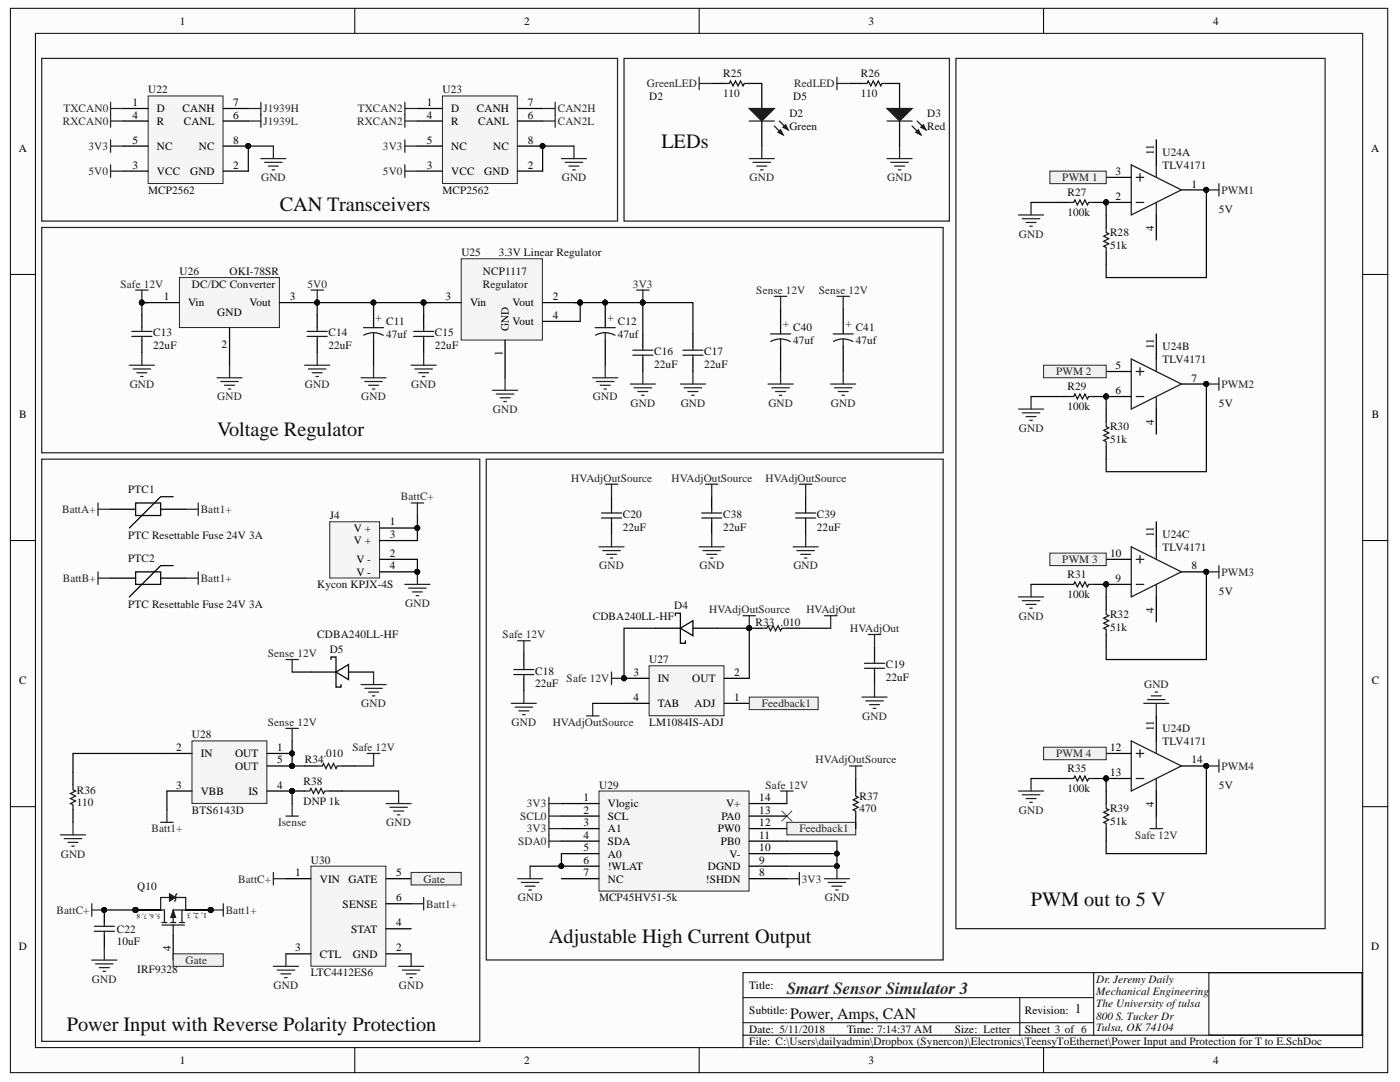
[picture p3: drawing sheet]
<svg xmlns="http://www.w3.org/2000/svg" width="279mm" height="216mm" viewBox="0 0 279 216" stroke-linecap="round" stroke-linejoin="round" font-family="sans-serif">
<defs><g id="words">
<g font-size="4.1" fill="#0e0e0e">
<text x="132" y="29.5">LEDs</text>
<text x="55.8" y="42">CAN Transceivers</text>
<text x="43.3" y="87">Voltage Regulator</text>
<text x="205.8" y="180.7">PWM out to 5 V</text>
<text x="109.5" y="188.2">Adjustable High Current Output</text>
<text x="13.3" y="205.7">Power Input with Reverse Polarity Protection</text>
</g>
<text font-size="3.4" fill="#262626" x="157" y="198.3">Smart Sensor Simulator 3</text>
<text font-size="3.2" fill="#0e0e0e" x="157.7" y="203.4">Power, Amps, CAN</text>
<text font-size="2.7" fill="#0e0e0e" x="214.5" y="202.2">1</text>
<g font-size="2.2">
<text x="35.9" y="4.9">1</text>
<text x="104.6" y="4.9">2</text>
<text x="173.4" y="4.9">3</text>
<text x="242.1" y="4.9">4</text>
<text x="26.4" y="21.2">1</text>
<text x="26.4" y="23.7">4</text>
<text x="31.3" y="22.4">D</text>
<text x="36.4" y="22.4">CANH</text>
<text x="46.6" y="23.7">6</text>
<text x="46.6" y="21.2">7</text>
<text x="85.2" y="21.2">1</text>
<text x="85.2" y="23.7">4</text>
<text x="90" y="22.4">D</text>
<text x="95.2" y="22.4">CANH</text>
<text x="105.3" y="23.7">6</text>
<text x="105.3" y="21.2">7</text>
<text x="26.4" y="28.7">5</text>
<text x="31.3" y="24.9">R</text>
<text x="31.3" y="29.9">NC</text>
<text x="36.7" y="24.9">CANL</text>
<text x="39.7" y="29.9">NC</text>
<text x="46.6" y="28.7">8</text>
<text x="85.2" y="28.7">5</text>
<text x="90" y="24.9">R</text>
<text x="90" y="29.9">NC</text>
<text x="95.4" y="24.9">CANL</text>
<text x="98.4" y="29.9">NC</text>
<text x="105.3" y="28.7">8</text>
<text x="3.8" y="30.2">A</text>
<text x="26.4" y="33.7">3</text>
<text x="31.3" y="34.9">VCC</text>
<text x="37.9" y="34.9">GND</text>
<text x="46.6" y="33.7">2</text>
<text x="85.2" y="33.7">3</text>
<text x="90" y="34.9">VCC</text>
<text x="96.6" y="34.9">GND</text>
<text x="105.3" y="33.7">2</text>
<text x="222.6" y="34.9">3</text>
<text x="230.3" y="30.9" transform="rotate(-90 230.3 30.9)">11</text>
<text x="273.7" y="30.2">A</text>
<text x="222.6" y="39.9">2</text>
<text x="237.8" y="37.4">1</text>
<text x="230.3" y="46" transform="rotate(-90 230.3 46)">4</text>
<text x="32.7" y="59.9">1</text>
<text x="57.8" y="59.9">3</text>
<text x="88.9" y="59.9">3</text>
<text x="110.3" y="59.9">2</text>
<text x="37.6" y="61.1">Vin</text>
<text x="43.3" y="63.1">GND</text>
<text x="49.8" y="61.1">Vout</text>
<text x="93.8" y="61.1">Vin</text>
<text x="102.3" y="61.1">Vout</text>
<text x="102.3" y="64.9">Vout</text>
<text x="110.3" y="63.6">4</text>
<text x="44.2" y="69.4">2</text>
<text x="100.3" y="71" transform="rotate(-90 100.3 71)">1</text>
<text x="101.5" y="66.1" transform="rotate(-90 101.5 66.1)">GND</text>
<text x="230.3" y="69.6" transform="rotate(-90 230.3 69.6)">11</text>
<text x="222.6" y="73.7">5</text>
<text x="237.8" y="76.1">7</text>
<text x="3.8" y="83.3">B</text>
<text x="222.6" y="78.6">6</text>
<text x="273.8" y="83.3">B</text>
<text x="230.3" y="84.8" transform="rotate(-90 230.3 84.8)">4</text>
<text x="70.6" y="106.1">V +</text>
<text x="77.8" y="104.9">1</text>
<text x="77.8" y="107.4">3</text>
<text x="230.3" y="107.1" transform="rotate(-90 230.3 107.1)">11</text>
<text x="70.6" y="108.6">V +</text>
<text x="71.1" y="112.4">V -</text>
<text x="77.8" y="111.1">2</text>
<text x="77.8" y="113.6">4</text>
<text x="221.5" y="111.1">10</text>
<text x="237.8" y="113.6">8</text>
<text x="71.1" y="114.9">V -</text>
<text x="222.6" y="116.1">9</text>
<text x="230.3" y="122.2" transform="rotate(-90 230.3 122.2)">4</text>
<text x="3.8" y="136.4">C</text>
<text x="126.4" y="134.9">3</text>
<text x="131.3" y="136.1">IN</text>
<text x="138.2" y="136.1">OUT</text>
<text x="146.5" y="134.9">2</text>
<text x="273.8" y="136.4">C</text>
<text x="126.4" y="139.9">4</text>
<text x="131.3" y="141.1">TAB</text>
<text x="138.6" y="141.1">ADJ</text>
<text x="146.5" y="139.9">1</text>
<text x="35.2" y="149.8">2</text>
<text x="55.3" y="149.8">1</text>
<text x="221.5" y="149.8">12</text>
<text x="230.3" y="145.8" transform="rotate(-90 230.3 145.8)">11</text>
<text x="40.1" y="151.1">IN</text>
<text x="46.9" y="151.1">OUT</text>
<text x="46.9" y="153.6">OUT</text>
<text x="55.3" y="152.3">5</text>
<text x="221.5" y="154.9">13</text>
<text x="237.8" y="152.3">14</text>
<text x="35.2" y="157.4">3</text>
<text x="40.1" y="158.6">VBB</text>
<text x="49.6" y="158.6">IS</text>
<text x="55.3" y="157.4">4</text>
<text x="116.4" y="159.9">1</text>
<text x="121.3" y="161.1">Vlogic</text>
<text x="144.9" y="161.1">V+</text>
<text x="151.5" y="159.9">14</text>
<text x="230.3" y="161" transform="rotate(-90 230.3 161)">4</text>
<text x="116.4" y="162.4">2</text>
<text x="116.4" y="164.9">3</text>
<text x="116.4" y="167.3">4</text>
<text x="121.3" y="163.6">SCL</text>
<text x="121.3" y="166.1">A1</text>
<text x="143.3" y="166.1">PW0</text>
<text x="144" y="163.6">PA0</text>
<text x="151.5" y="167.3">11</text>
<text x="151.5" y="164.9">12</text>
<text x="151.5" y="162.4">13</text>
<text x="116.4" y="169.8">5</text>
<text x="116.4" y="172.3">6</text>
<text x="121.3" y="168.6">SDA</text>
<text x="121.3" y="171.1">A0</text>
<text x="121.3" y="173.6">!WLAT</text>
<text x="141.3" y="173.6">DGND</text>
<text x="143.9" y="168.6">PB0</text>
<text x="145.6" y="171.1">V-</text>
<text x="151.5" y="172.3">9</text>
<text x="151.5" y="169.8">10</text>
<text x="58.9" y="174.8">1</text>
<text x="63.8" y="176.1">VIN</text>
<text x="69.5" y="176.1">GATE</text>
<text x="79" y="174.8">5</text>
<text x="79" y="179.9">6</text>
<text x="116.4" y="174.8">7</text>
<text x="121.3" y="176.1">NC</text>
<text x="140.9" y="176.1">!SHDN</text>
<text x="151.5" y="174.8">8</text>
<text x="68.4" y="181.1">SENSE</text>
<text x="79" y="184.8">4</text>
<text x="3.8" y="189.5">D</text>
<text x="34.1" y="189.7" transform="rotate(-90 34.1 189.7)">4</text>
<text x="58.9" y="189.8">3</text>
<text x="63.8" y="191.1">CTL</text>
<text x="70.1" y="186.1">STAT</text>
<text x="70.4" y="191.1">GND</text>
<text x="79" y="189.8">2</text>
<text x="273.7" y="189.5">D</text>
<text x="149.5" y="197.3">Title:</text>
<text x="149.5" y="202.3">Subtitle:</text>
<text x="204.5" y="202.3">Revision:</text>
<text x="149.5" y="206.1">Date: 5/11/2018</text>
<text x="149.5" y="208.6">File: C:\Users\dailyadmin\Dropbox (Synercon)\Electronics\TeensyToEthernet\Power Input and Protection for T to E.SchDoc</text>
<text x="169" y="206.1">Time: 7:14:37 AM</text>
<text x="190.5" y="206.1">Size: Letter</text>
<text x="204.5" y="206.1">Sheet 3 of 6</text>
<text x="35.9" y="212.3">1</text>
<text x="104.6" y="212.3">2</text>
<text x="173.4" y="212.3">3</text>
<text x="242.1" y="212.3">4</text>
</g>
<g font-size="2.2" fill="#262626">
<text x="129.1" y="17.4">GreenLED</text>
<text x="158.5" y="17.4">RedLED</text>
<text x="12.6" y="22.4">TXCAN0</text>
<text x="52.6" y="22.4">J1939H</text>
<text x="71.4" y="22.4">TXCAN2</text>
<text x="111.3" y="22.4">CAN2H</text>
<text x="12.5" y="24.9">RXCAN0</text>
<text x="17.7" y="29.9">3V3</text>
<text x="52.6" y="24.9">J1939L</text>
<text x="71.3" y="24.9">RXCAN2</text>
<text x="76.4" y="29.9">3V3</text>
<text x="111.3" y="24.9">CAN2L</text>
<text x="17.7" y="34.9">5V0</text>
<text x="76.4" y="34.9">5V0</text>
<text x="52.1" y="36.1">GND</text>
<text x="112.1" y="36.1">GND</text>
<text x="149.6" y="36.1">GND</text>
<text x="177.1" y="36.1">GND</text>
<text x="212" y="36.1">PWM 1</text>
<text x="243.8" y="38.6">PWM1</text>
<text x="203.3" y="47.4">GND</text>
<text x="24.1" y="57.4">Safe 12V</text>
<text x="61.4" y="57.4">5V0</text>
<text x="126.3" y="57.4">3V3</text>
<text x="150.9" y="58.6">Sense 12V</text>
<text x="163.4" y="58.6">Sense 12V</text>
<text x="25.9" y="77.4">GND</text>
<text x="60.9" y="77.4">GND</text>
<text x="82.1" y="77.4">GND</text>
<text x="210.8" y="74.9">PWM 2</text>
<text x="243.8" y="77.4">PWM2</text>
<text x="43.3" y="79.9">GND</text>
<text x="72.1" y="79.9">GND</text>
<text x="98.4" y="82.4">GND</text>
<text x="118.3" y="79.9">GND</text>
<text x="125.9" y="81.1">GND</text>
<text x="135.8" y="81.1">GND</text>
<text x="153.4" y="81.1">GND</text>
<text x="165.8" y="81.1">GND</text>
<text x="203.3" y="86.1">GND</text>
<text x="80" y="99.9">BattC+</text>
<text x="114" y="96.1">HVAdjOutSource</text>
<text x="134" y="96.1">HVAdjOutSource</text>
<text x="152.8" y="96.1">HVAdjOutSource</text>
<text x="12.4" y="102.4">BattA+</text>
<text x="40.1" y="102.4">Batt1+</text>
<text x="119.6" y="113.6">GND</text>
<text x="139.6" y="113.6">GND</text>
<text x="158.3" y="113.6">GND</text>
<text x="212" y="112.4">PWM 3</text>
<text x="12.5" y="116.1">BattB+</text>
<text x="40.1" y="116.1">Batt1+</text>
<text x="243.8" y="114.9">PWM3</text>
<text x="80.9" y="121.1">GND</text>
<text x="141.6" y="122.4">HVAdjOutSource</text>
<text x="160.9" y="122.4">HVAdjOut</text>
<text x="203.3" y="123.6">GND</text>
<text x="53.5" y="131.1">Sense 12V</text>
<text x="100.3" y="127.3">Safe 12V</text>
<text x="169.7" y="126.1">HVAdjOut</text>
<text x="113.1" y="136.1">Safe 12V</text>
<text x="228.3" y="137.4">GND</text>
<text x="72.1" y="141.1">GND</text>
<text x="152" y="141.1">Feedback1</text>
<text x="172.1" y="143.6">GND</text>
<text x="53.5" y="144.9">Sense 12V</text>
<text x="70.3" y="149.8">Safe 12V</text>
<text x="102.1" y="144.9">GND</text>
<text x="110.3" y="144.9">HVAdjOutSource</text>
<text x="162.8" y="152.3">HVAdjOutSource</text>
<text x="210.8" y="151.1">PWM 4</text>
<text x="243.8" y="153.6">PWM4</text>
<text x="105.1" y="161.1">3V3</text>
<text x="152.8" y="157.4">Safe 12V</text>
<text x="30.2" y="166.1">Batt1+</text>
<text x="55.5" y="164.9">Isense</text>
<text x="77.1" y="164.9">GND</text>
<text x="103.8" y="163.6">SCL0</text>
<text x="105.1" y="166.1">3V3</text>
<text x="159.5" y="166.1">Feedback1</text>
<text x="203.3" y="162.4">GND</text>
<text x="226.5" y="167.3">Safe 12V</text>
<text x="12.1" y="171.1">GND</text>
<text x="103.4" y="168.6">SDA0</text>
<text x="47.5" y="176.1">BattC+</text>
<text x="84.5" y="176.1">Gate</text>
<text x="103.4" y="179.9">GND</text>
<text x="160" y="176.1">3V3</text>
<text x="164.6" y="179.9">GND</text>
<text x="11.3" y="182.4">BattC+</text>
<text x="45" y="182.4">Batt1+</text>
<text x="85" y="181.1">Batt1+</text>
<text x="18.4" y="196.1">GND</text>
<text x="37" y="192.3">Gate</text>
<text x="54.6" y="197.3">GND</text>
<text x="79.6" y="197.3">GND</text>
</g>
<g font-size="2.2" fill="#0e0e0e">
<text x="144.3" y="15.4">R25</text>
<text x="171.8" y="15.4">R26</text>
<text x="29.6" y="18.6">U22</text>
<text x="88.3" y="18.6">U23</text>
<text x="129.5" y="19.9">D2</text>
<text x="144.3" y="19.4">110</text>
<text x="157.5" y="23.4">D2</text>
<text x="158.3" y="19.9">D5</text>
<text x="171.8" y="19.4">110</text>
<text x="185" y="23.4">D3</text>
<text x="157.5" y="25.9">Green</text>
<text x="185" y="25.9">Red</text>
<text x="232" y="31.2">U24A</text>
<text x="232" y="33.7">TLV4171</text>
<text x="29.6" y="38.6">MCP2562</text>
<text x="88.3" y="38.6">MCP2562</text>
<text x="213" y="39.2">R27</text>
<text x="213" y="43.2">100k</text>
<text x="221.5" y="47.1">R28</text>
<text x="243.3" y="42.4">5V</text>
<text x="92.1" y="51.2">U25</text>
<text x="99.6" y="51.2">3.3V Linear Regulator</text>
<text x="221.5" y="49.6">51k</text>
<text x="35.8" y="54.9">U26</text>
<text x="38.3" y="57.4">DC/DC Converter</text>
<text x="45.8" y="54.9">OKI-78SR</text>
<text x="96.3" y="57.4">Regulator</text>
<text x="96.4" y="54.9">NCP1117</text>
<text x="75" y="62.9" transform="rotate(90 75 62.9)">+</text>
<text x="77.1" y="64.9">C11</text>
<text x="121.3" y="62.9" transform="rotate(90 121.3 62.9)">+</text>
<text x="123.3" y="64.9">C12</text>
<text x="156.3" y="64.1" transform="rotate(90 156.3 64.1)">+</text>
<text x="168.8" y="64.1" transform="rotate(90 168.8 64.1)">+</text>
<text x="30.6" y="67.1">C13</text>
<text x="30.6" y="69.6">22uF</text>
<text x="65.6" y="67.1">C14</text>
<text x="65.6" y="69.6">22uF</text>
<text x="77.1" y="67.4">47uf</text>
<text x="86.8" y="67.1">C15</text>
<text x="86.8" y="69.6">22uF</text>
<text x="123.3" y="67.4">47uf</text>
<text x="130.6" y="70.9">C16</text>
<text x="140.5" y="70.9">C17</text>
<text x="158.3" y="66.1">C40</text>
<text x="158.3" y="68.6">47uf</text>
<text x="170.8" y="66.1">C41</text>
<text x="170.8" y="68.6">47uf</text>
<text x="232" y="69.9">U24B</text>
<text x="130.6" y="73.4">22uF</text>
<text x="140.5" y="73.4">22uF</text>
<text x="213" y="77.9">R29</text>
<text x="232" y="72.4">TLV4171</text>
<text x="213" y="81.9">100k</text>
<text x="243.3" y="81.1">5V</text>
<text x="221.5" y="85.9">R30</text>
<text x="221.5" y="88.4">51k</text>
<text x="25.6" y="98.4">PTC1</text>
<text x="25.6" y="107.6">PTC Resettable Fuse 24V 3A</text>
<text x="65.8" y="103.6">J4</text>
<text x="124.3" y="103.4">C20</text>
<text x="124.3" y="105.9">22uF</text>
<text x="144.3" y="103.4">C38</text>
<text x="144.3" y="105.9">22uF</text>
<text x="163" y="103.4">C39</text>
<text x="163" y="105.9">22uF</text>
<text x="232" y="107.4">U24C</text>
<text x="25.6" y="112.1">PTC2</text>
<text x="232" y="109.9">TLV4171</text>
<text x="63.3" y="117.4">Kycon KPJX-4S</text>
<text x="213" y="115.4">R31</text>
<text x="213" y="119.4">100k</text>
<text x="243.3" y="118.6">5V</text>
<text x="25.6" y="121.4">PTC Resettable Fuse 24V 3A</text>
<text x="118.3" y="123.6">CDBA240LL-HF</text>
<text x="134.5" y="121.6">D4</text>
<text x="150.8" y="124.9">R33 .010</text>
<text x="221.5" y="123.4">R32</text>
<text x="221.5" y="125.9">51k</text>
<text x="63.3" y="127.3">CDBA240LL-HF</text>
<text x="65.8" y="130.4">D5</text>
<text x="106.8" y="134.6">C18</text>
<text x="106.8" y="137.1">22uF</text>
<text x="129.5" y="132.4">U27</text>
<text x="176.8" y="133.4">C19</text>
<text x="176.8" y="135.8">22uF</text>
<text x="38.3" y="147.3">U28</text>
<text x="129.5" y="144.9">LM1084IS-ADJ</text>
<text x="232" y="146.1">U24D</text>
<text x="232" y="148.6">TLV4171</text>
<text x="60.8" y="152.3">R34</text>
<text x="64.5" y="151.1">.010</text>
<text x="213" y="154.1">R35</text>
<text x="15.3" y="158.3">R36</text>
<text x="15.3" y="160.8">110</text>
<text x="60.6" y="156.6">R38</text>
<text x="60.6" y="160.6">DNP 1k</text>
<text x="119.6" y="157.4">U29</text>
<text x="171.5" y="159.6">R37</text>
<text x="213" y="158.1">100k</text>
<text x="243.3" y="157.4">5V</text>
<text x="38.3" y="162.4">BTS6143D</text>
<text x="171.5" y="162.1">470</text>
<text x="221.5" y="162.1">R39</text>
<text x="221.5" y="164.6">51k</text>
<text x="62" y="172.3">U30</text>
<text x="27.4" y="177.6">Q10</text>
<text x="119.6" y="179.9">MCP45HV51-5k</text>
<text x="23.3" y="186.1">C22</text>
<text x="23.3" y="188.6">10uF</text>
<text x="27.4" y="194.1">IRF9328</text>
<text x="62" y="194.8">LTC4412ES6</text>
<text x="218.8" y="196.1">Dr. Jeremy Daily</text>
<text x="218.8" y="200.9">The University of tulsa</text>
<text x="218.8" y="198.5">Mechanical Engineering</text>
<text x="218.8" y="203.6">800 S. Tucker Dr</text>
<text x="218.8" y="205.8">Tulsa, OK 74104</text>
</g>
<text font-size="1.6" fill="#0a0a0a" x="41.3" y="182.2" transform="rotate(-180 41.3 182.2)">1, 2, 3</text>
<text font-size="1.4" fill="#0a0a0a" x="32.1" y="182.4" transform="rotate(-180 32.1 182.4)">5, 6, 7, 8</text>
</g></defs>
<g fill="#fcfcfc" stroke="#000" stroke-width=".2">
<path d="M2.1 1.7h274.9v212.3h-274.9z"/>
<path d="M7.1 6.7h264.9v202.3h-264.9z"/>
</g>
<g fill="none" stroke="#000" stroke-width=".2">
<path d="M70.8 1.7v5M139.5 1.7v5M208.3 1.7v5M2.1 54.8h5M272 54.8h5M2.1 107.9h5M272 107.9h5M2.1 161h5M272 161h5M148.3 199.1h70M203.5 199.1v7.5M218.3 194.1v12.5"/>
<path d="M241.3 194.1h30.5v12.4h-30.5zM272 194.1h-123.7v15M70.8 209.1v5M139.5 209.1v5M148.3 204.1h70M148.3 206.6h123.7M208.3 209.1v5"/>
</g>
<path d="M8.3 45.4h179.9v44.9h-179.9zM8.3 91.6h87.4v116.2h-87.4z" fill="none" stroke="#262626" stroke-width=".25"/>
<path d="M152 16.7v5M152 24.1v5" fill="none" stroke="#000" stroke-width=".25"/>
<path d="M149.5 21.7h5l-2.5 2.4z" fill="#1c1c1c"/>
<path d="M149.5 21.7h5l-2.5 2.4zM154.5 25.1l1.8 1.8M155.5 24.1l1.8 1.8" fill="none" stroke="#1c1c1c" stroke-width=".25"/>
<path d="M155.3 26.4l.5-.5 .5 1z" fill="#1c1c1c"/>
<path d="M155.3 26.4l.5-.5 .5 1z" fill="none" stroke="#1c1c1c" stroke-width=".25"/>
<path d="M156.3 25.4l.5-.5 .5 1z" fill="#1c1c1c"/>
<path d="M144.5 16.7h1l.3-.5 .5 1 .5-1 .5 1 .5-1 .5 1 .2-.5h1M172 16.7h1l.3-.5 .5 1 .5-1 .5 1 .5-1 .5 1 .2-.5h1M149.5 24.1h5M156.3 25.4l.5-.5 .5 1z" fill="none" stroke="#1c1c1c" stroke-width=".25"/>
<path d="M142 16.7h2.5M149.5 16.7h2.5M169.5 16.7h2.5M177 16.7h2.5v5M179.5 24.1v5" fill="none" stroke="#000" stroke-width=".25"/>
<path d="M149.5 31.6h5M150.3 32.4h3.5M151 33.1h2M151.8 33.9h.5M152 29.1v2.5M177 31.6h5M177.8 32.4h3.5M178.5 33.1h2M179.3 33.9h.5M179.5 29.1v2.5" fill="none" stroke="#262626" stroke-width=".25"/>
<path d="M177 21.7h5l-2.5 2.4z" fill="#1c1c1c"/>
<path d="M177 21.7h5l-2.5 2.4zM182 25.1l1.8 1.8M183 24.1l1.8 1.8" fill="none" stroke="#1c1c1c" stroke-width=".25"/>
<path d="M182.8 26.4l.5-.5 .5 1z" fill="#1c1c1c"/>
<path d="M182.8 26.4l.5-.5 .5 1z" fill="none" stroke="#1c1c1c" stroke-width=".25"/>
<path d="M183.8 25.4l.5-.5 .5 1z" fill="#1c1c1c"/>
<path d="M177 24.1h5M183.8 25.4l.5-.5 .5 1z" fill="none" stroke="#1c1c1c" stroke-width=".25"/>
<path d="M35.8 55.4h20v10h-20z" fill="#f5f5f5" stroke="#262626" stroke-width=".2"/>
<path d="M28.3 60.4h7.5M45.8 65.4v7.5M55.8 60.4h7.5" fill="none" stroke="#000" stroke-width=".25"/>
<g fill="#0e0e0e" stroke="#0e0e0e" stroke-width=".2">
<circle cx="28.3" cy="60.4" r=".48"/>
<circle cx="63.3" cy="60.4" r=".48"/>
<circle cx="128.3" cy="60.4" r=".48"/>
</g>
<path d="M124.5 11.7h65v32.4h-65zM27.1 57.9h2.5M28.3 57.9v2.5M127 57.9h2.5M128.3 57.9v2.5M43.3 75.4h5M44.1 76.1h3.5M44.8 76.9h2M45.6 77.6h.5M45.8 72.9v2.5" fill="none" stroke="#262626" stroke-width=".25"/>
<path d="M29.6 19.2h14.9v17.4h-14.9z" fill="#f5f5f5" stroke="#262626" stroke-width=".2"/>
<path d="M24.6 21.7h5M24.6 34.1h5M24.6 24.1h5M24.6 29.1h5M44.6 21.7h5M44.6 34.1h5M44.6 24.1h5M44.6 29.1h5" fill="none" stroke="#000" stroke-width=".25"/>
<circle cx="49.5" cy="29.1" r=".48" fill="#0e0e0e" stroke="#0e0e0e" stroke-width=".2"/>
<path d="M22.1 20.4v5M22.1 21.7h2.5M22.1 24.1h2.5M49.6 21.7h2.5M49.6 24.1h2.5M52.1 31.6h5M52.1 20.4v5M52.8 32.4h3.5M53.6 33.1h2M54.3 33.9h.5M54.6 29.1v2.5" fill="none" stroke="#262626" stroke-width=".25"/>
<path d="M88.3 19.2h14.9v17.4h-14.9z" fill="#f5f5f5" stroke="#262626" stroke-width=".2"/>
<path d="M83.3 21.7h5M83.3 34.1h5M83.3 24.1h5M83.3 29.1h5M103.3 21.7h5M103.3 34.1h5M103.3 24.1h5M103.3 29.1h5M28.3 62.9v2.5M28.3 67.9v2.5M128.3 66.6v2.5M128.3 71.6v2.5" fill="none" stroke="#000" stroke-width=".25"/>
<circle cx="108.3" cy="29.1" r=".48" fill="#0e0e0e" stroke="#0e0e0e" stroke-width=".2"/>
<g fill="none" stroke="#262626" stroke-width=".25">
<path d="M8.3 11.7h114.9v32.4h-114.9zM80.8 20.4v5M80.8 21.7h2.5M80.8 24.1h2.5M108.3 21.7h2.5M108.3 24.1h2.5M110.8 20.4v5M112 31.6h5M112.8 32.4h3.5M113.5 33.1h2M114.3 33.9h.5M114.5 29.1v2.5"/>
<path d="M25.8 72.9h5M26.6 73.6h3.5M27.3 74.4h2M28.1 75.1h.5M28.3 70.4v2.5M125.8 76.6h5M126.5 77.4h3.5M127.3 78.1h2M128 78.9h.5M128.3 74.1v2.5"/>
</g>
<path d="M26.3 66.1h4M26.3 67.1h4M28.3 65.4v.7M28.3 67.1v.8M126.3 69.9h4M126.3 70.9h4M128.3 69.1v.8M128.3 70.9v.7" fill="none" stroke="#1c1c1c" stroke-width=".25"/>
<path d="M92 51.6h16.2v16.3h-16.2z" fill="#f5f5f5" stroke="#262626" stroke-width=".2"/>
<path d="M84.6 60.4h7.4M100.8 67.9v7.5M108.3 60.4h7.5M108.3 64.1h7.5M58.3 157.8h2.5M65.8 157.8h2.5" fill="none" stroke="#000" stroke-width=".25"/>
<g fill="#0e0e0e" stroke="#0e0e0e" stroke-width=".2">
<circle cx="115.8" cy="60.4" r=".48"/>
<circle cx="84.5" cy="60.4" r=".48"/>
<circle cx="58.3" cy="157.8" r=".48"/>
</g>
<g fill="none" stroke="#262626" stroke-width=".25">
<path d="M98.3 77.9h5M99 78.6h3.5M99.8 79.4h2M100.8 75.4v2.5M100.5 80.1h.5M19.6 115.4h2.5M19.6 101.6h2.5M19.6 100.4v2.5M19.6 114.1v2.5M37.1 115.4h2.5M37.1 101.6h2.5M39.6 100.4v2.5"/>
<path d="M39.6 114.1v2.5M73.3 150.3h2.5M74.6 150.3v2.5M79.6 157.8v2.5M12.1 166.6h5M12.8 167.3h3.5M13.6 168.1h2M14.3 168.8h.5M14.6 164.1v2.5M77.1 160.3h5M77.8 161.1h3.5M78.6 161.8h2"/>
<path d="M79.3 162.6h.5"/>
</g>
<path d="M60.8 157.8h1l.3-.5 .5 1 .5-1 .5 1 .5-1 .5 1 .2-.5h1" fill="none" stroke="#1c1c1c" stroke-width=".25"/>
<path d="M38.3 147.8h15v12.5h-15z" fill="#f5f5f5" stroke="#262626" stroke-width=".2"/>
<g fill="none" stroke="#000" stroke-width=".25">
<path d="M63.3 62.9v2.5M63.3 67.9v2.5M74.6 60.4v5M74.6 67.9v5M84.6 62.9v2.5M84.6 67.9v2.5M120.8 60.4v5M120.8 67.9v5M34.6 99.1h-2.5l-6.3 6.3M22.1 115.4h5M22.1 101.6h5M27.1 114.1h5v2.5h-5z"/>
<path d="M27.1 100.4h5v2.5h-5zM32.1 115.4h5M32.1 101.6h5M34.6 112.9h-2.5l-6.3 6.2M62.1 134.1h5M66.1 131.6v-.5h1v3l2.5-1.5v3l-2.5-1.5M67.1 134.1v3h1v-.5M69.6 134.1h5M14.6 154.1v2.5M33.3 150.3h5M33.3 157.8h5M53.3 150.3h5"/>
<path d="M53.3 157.8h5M53.3 152.8h5M220.8 150.3h5M220.8 155.3h5M230.8 142.8v5M230.8 157.8v5M235.8 152.8h5M14.6 161.6v2.5"/>
</g>
<g fill="#0e0e0e" stroke="#0e0e0e" stroke-width=".2">
<circle cx="58.3" cy="150.3" r=".48"/>
<circle cx="58.3" cy="157.8" r=".48"/>
<circle cx="58.3" cy="152.8" r=".48"/>
<circle cx="63.3" cy="60.4" r=".48"/>
<circle cx="42" cy="181.6" r=".48"/>
<circle cx="74.5" cy="60.4" r=".48"/>
<circle cx="120.8" cy="60.4" r=".48"/>
<circle cx="240.7" cy="152.8" r=".48"/>
<circle cx="220.7" cy="155.3" r=".48"/>
</g>
<g fill="none" stroke="#262626" stroke-width=".25">
<path d="M139.5 15.4v2.5M139.5 16.7h2.5M167 16.7h2.5M167 15.4v2.5M190.8 11.7h73.7v173.6h-73.7zM62.1 57.9h2.5M63.3 57.9v2.5M60.8 72.9h5M61.6 73.6h3.5M62.3 74.4h2M63.1 75.1h.5M63.3 70.4v2.5"/>
<path d="M72.1 75.4h5M72.8 76.1h3.5M73.6 76.9h2M74.3 77.6h.5M74.6 72.9v2.5M82.1 72.9h5M82.8 73.6h3.5M83.6 74.4h2M84.3 75.1h.5M84.6 70.4v2.5M118.3 75.4h5M119 76.1h3.5"/>
<path d="M119.8 76.9h2M120.5 77.6h.5M120.8 72.9v2.5M72.1 136.6h5M72.8 137.3h3.5M73.6 138.1h2M74.3 138.8h.5M74.6 134.1v2.5M42.1 181.6h2.5M44.6 180.3v2.5"/>
</g>
<g fill="none" stroke="#1c1c1c" stroke-width=".25">
<path d="M61.3 66.1h4M61.3 67.1h4M63.3 65.4v.7M63.3 67.1v.8M72.6 65.4h4M74.6 66.4l1.1 .2 .8 .3M74.6 66.4l-1.2 .2-.8 .3M74.6 66.4v1.5M82.6 66.1h4M82.6 67.1h4M84.6 65.4v.7M84.6 67.1v.8"/>
<path d="M118.8 65.4h4M120.8 66.4l1.2 .2 .7 .3M120.8 66.4l-1.2 .2-.8 .3M120.8 66.4v1.5M14.6 156.6v1l.5 .2-1 .5 1 .5-1 .5 1 .5-1 .5 .5 .3v1M225.8 147.8l10 5-10 5zM226.8 155.3h1.5M226.8 150.3h1.5M227.5 149.6v1.5M230.8 147.8v2.5M230.8 155.3v2.5"/>
</g>
<path d="M208.3 149.1h12.5v2.5h-12.5z" fill-rule="evenodd" fill="#f0f0f0" stroke="#262626" stroke-width=".2"/>
<path d="M220.8 111.6h5M220.8 116.6h5M230.8 104.1v5M230.8 119.1v5M235.8 114.1h5" fill="none" stroke="#000" stroke-width=".25"/>
<g fill="#0e0e0e" stroke="#0e0e0e" stroke-width=".2">
<circle cx="240.7" cy="114.1" r=".48"/>
<circle cx="220.7" cy="116.6" r=".48"/>
</g>
<path d="M225.8 109.1l10 5-10 5zM226.8 116.6h1.5M226.8 111.6h1.5M227.5 110.9v1.5M230.8 109.1v2.5M230.8 116.6v2.5" fill="none" stroke="#1c1c1c" stroke-width=".25"/>
<path d="M209.5 110.4h11.3v2.5h-11.3z" fill-rule="evenodd" fill="#f0f0f0" stroke="#262626" stroke-width=".2"/>
<path d="M210.8 116.6h2.5M218.3 116.6h2.5M220.8 119.1v2.5M220.8 126.6v2.5M210.8 155.3h2.5M218.3 155.3h2.5M220.8 157.8v2.5M220.8 165.3v2.5" fill="none" stroke="#000" stroke-width=".25"/>
<g fill="#0e0e0e" stroke="#0e0e0e" stroke-width=".2">
<circle cx="220.7" cy="116.6" r=".48"/>
<circle cx="240.7" cy="114.1" r=".48"/>
<circle cx="220.7" cy="155.3" r=".48"/>
<circle cx="240.7" cy="152.8" r=".48"/>
</g>
<path d="M213.3 116.6h1l.2-.5 .5 1 .5-1 .5 1 .5-1 .5 1 .3-.5h1M220.8 121.6v1l.5 .3-1 .5 1 .5-1 .5 1 .5-1 .5 .5 .2v1M213.3 155.3h1l.2-.5 .5 1 .5-1 .5 1 .5-1 .5 1 .3-.5h1M220.8 160.3v1l.5 .3-1 .5 1 .5-1 .5 1 .5-1 .5 .5 .2v1" fill="none" stroke="#1c1c1c" stroke-width=".25"/>
<g fill="none" stroke="#262626" stroke-width=".25">
<path d="M97 91.6h91.2v100h-91.2zM203.3 119.1h5M204 119.9h3.5M205.8 116.6v2.5M240.8 114.1h2.5M243.3 112.9v2.5M204.8 120.6h2M205.5 121.4h.5M203.3 157.8h5M204 158.6h3.5M204.8 159.3h2M205.8 155.3v2.5"/>
<path d="M240.8 152.8h2.5M243.3 151.6v2.5M205.5 160.1h.5"/>
</g>
<path d="M157 164.1h13.8v2.5h-13.8z" fill-rule="evenodd" fill="#f0f0f0" stroke="#262626" stroke-width=".2"/>
<g fill="none" stroke="#262626" stroke-width=".25">
<path d="M109.5 159.1v2.5M155.8 157.8h2.5M157 157.8v2.5M103.3 175.3h5M104 176.1h3.5M104.8 176.8h2M105.5 177.6h.5M105.8 172.8v2.5M109.5 160.3h2.5M157 175.3h2.5M159.5 174.1v2.5M164.5 175.3h5"/>
<path d="M165.3 176.1h3.5M166 176.8h2M166.8 177.6h.5M167 172.8v2.5"/>
</g>
<circle cx="167" cy="172.8" r=".48" fill="#0e0e0e" stroke="#0e0e0e" stroke-width=".2"/>
<path d="M170.8 155.3v2.5M170.8 162.8v2.5" fill="none" stroke="#000" stroke-width=".25"/>
<path d="M170.8 157.8v1l.5 .3-1 .5 1 .5-1 .5 1 .5-1 .5 .5 .2v1" fill="none" stroke="#1c1c1c" stroke-width=".25"/>
<path d="M129.5 132.9h15v9.9h-15z" fill="#f5f5f5" stroke="#262626" stroke-width=".2"/>
<path d="M124.5 135.4h5M144.5 135.4h5M124.5 140.3h5M144.5 140.3h5" fill="none" stroke="#000" stroke-width=".25"/>
<circle cx="124.5" cy="135.3" r=".48" fill="#0e0e0e" stroke="#0e0e0e" stroke-width=".2"/>
<path d="M149.5 139.1h13.8v2.5h-13.8z" fill-rule="evenodd" fill="#f0f0f0" stroke="#262626" stroke-width=".2"/>
<path d="M104.5 130.4v2.5M104.5 135.4v2.4M130.8 125.4h5M134.8 122.9v-.5h1v3l2.5-1.5v3l-2.5-1.5M135.8 125.4v3h1v-.5M138.3 125.4h5M174.5 129.1v2.5M174.5 134.1v2.5" fill="none" stroke="#000" stroke-width=".25"/>
<g fill="none" stroke="#262626" stroke-width=".25">
<path d="M103.3 127.9h2.5M104.5 127.9v2.5M104.5 137.8v2.5M122 134.1v2.5M122 135.4h2.5M172 139.1h5M172.8 139.8h3.5M173.3 126.6h2.5M174.5 126.6v2.5M174.5 136.6v2.5M102 140.3h5M102.8 141.1h3.5"/>
<path d="M103.5 141.8h2M104.3 142.6h.5M173.5 140.6h2M174.3 141.3h.5"/>
</g>
<circle cx="124.5" cy="135.3" r=".48" fill="#0e0e0e" stroke="#0e0e0e" stroke-width=".2"/>
<path d="M102.5 133.6h4M102.5 134.6h4M104.5 132.9v.7M104.5 134.6v.8M172.5 132.4h4M172.5 133.4h4M174.5 131.6v.8M174.5 133.4v.7" fill="none" stroke="#1c1c1c" stroke-width=".25"/>
<path d="M156 161.8l2 2M158 161.8l-2 2" fill="none" stroke="#4c4c4c" stroke-width=".2"/>
<path d="M119.5 157.8h30v20h-30z" fill="#f5f5f5" stroke="#262626" stroke-width=".2"/>
<g fill="none" stroke="#000" stroke-width=".25">
<path d="M112 160.3h7.5M112 162.8h7.5M112 165.3h7.5M112 167.8h7.5M112 170.3h7.5M112 172.8h7.5M112 175.3h7.5M149.5 160.3h7.5M149.5 162.8h7.5M149.5 165.3h7.5M149.5 167.8h7.5M149.5 170.3h7.5"/>
<path d="M149.5 172.8h7.5M149.5 175.3h7.5M34.6 186.6v5"/>
</g>
<circle cx="112" cy="172.8" r=".48" fill="#0e0e0e" stroke="#0e0e0e" stroke-width=".2"/>
<path d="M109.5 161.6v7.5M109.5 165.3h2.5M109.5 162.8h2.5M109.5 167.8h2.5" fill="none" stroke="#262626" stroke-width=".25"/>
<path d="M32.3 184.6h4.5M32.3 184.1h1M32.8 181.6v2.5M34.1 184.1h1M34.6 184.6v2M35.8 184.1h1M36.3 181.6v2.5M37.1 181.6h-2.5v2.5" fill="none" stroke="#1c1c1c" stroke-width=".25"/>
<path d="M34.6 181.6l.5 1.5h-1z" fill="#1c1c1c"/>
<path d="M34.6 181.6l.5 1.5h-1z" fill="none" stroke="#1c1c1c" stroke-width=".2"/>
<path d="M32.1 181.6h.7" fill="none" stroke="#1c1c1c" stroke-width=".25"/>
<path d="M33.8 178.3l1.3 .8-1.3 .7z" fill="#1c1c1c"/>
<path d="M33.8 178.3l1.3 .8-1.3 .7z" fill="none" stroke="#1c1c1c" stroke-width=".2"/>
<path d="M33.8 179.1h-1.7v2.5M35.1 179.1h2v2.5M35.3 178.3l-.2 .3v1l-.3 .2" fill="none" stroke="#1c1c1c" stroke-width=".25"/>
<path d="M27.1 181.6h5M37.1 181.6h5" fill="none" stroke="#000" stroke-width=".25"/>
<g fill="#0e0e0e" stroke="#0e0e0e" stroke-width=".2">
<circle cx="42" cy="181.6" r=".48"/>
<circle cx="27" cy="181.6" r=".48"/>
</g>
<path d="M34.6 190.3h10v2.5h-10z" fill-rule="evenodd" fill="#f0f0f0" stroke="#262626" stroke-width=".2"/>
<path d="M62.1 172.8h14.9v20h-14.9z" fill="#f5f5f5" stroke="#262626" stroke-width=".2"/>
<path d="M57.1 175.3h5M77.1 175.3h5M57.1 190.3h5M77.1 190.3h5M77.1 185.3h5M77.1 180.3h5" fill="none" stroke="#000" stroke-width=".25"/>
<path d="M65.8 104.1h10v11.2h-10z" fill="#f5f5f5" stroke="#262626" stroke-width=".2"/>
<path d="M75.8 105.4h7.5M75.8 107.9h7.5M75.8 111.6h7.5M75.8 114.1h7.5" fill="none" stroke="#000" stroke-width=".25"/>
<g fill="#0e0e0e" stroke="#0e0e0e" stroke-width=".2">
<circle cx="83.3" cy="105.4" r=".48"/>
<circle cx="83.3" cy="114.1" r=".48"/>
<circle cx="20.8" cy="181.6" r=".48"/>
</g>
<path d="M80.8 116.6h5M81.6 117.4h3.5M82.1 100.4h2.5M82.3 118.1h2M83.1 118.9h.5M83.3 100.4v2.5M83.3 114.1v2.5M54.6 174.1v2.5M54.6 175.3h2.5M18.3 180.3v2.5M18.3 181.6h2.5" fill="none" stroke="#262626" stroke-width=".25"/>
<path d="M82.1 174.1h9.9v2.5h-9.9z" fill-rule="evenodd" fill="#f0f0f0" stroke="#262626" stroke-width=".2"/>
<g fill="none" stroke="#262626" stroke-width=".25">
<path d="M135.8 76.6h5M136.5 77.4h3.5M137.3 78.1h2M138 78.9h.5M138.3 74.1v2.5M84.6 179.1v2.5M18.3 191.6h5M19.1 192.3h3.5M19.8 193.1h2M20.6 193.8h.5M20.8 189.1v2.5M54.6 192.8h5"/>
<path d="M55.3 193.6h3.5M56.1 194.3h2M56.8 195.1h.5M57.1 190.3v2.5M79.6 192.8h5M80.3 193.6h3.5M81.1 194.3h2M81.8 195.1h.5M82.1 180.3h2.5M82.1 190.3v2.5"/>
</g>
<path d="M138.3 66.6v2.5M138.3 71.6v2.5M220.8 74.1h5M220.8 79.1h5M230.8 66.6v5M235.8 76.6h5M230.8 81.6v5M20.8 181.6v2.5M20.8 186.6v2.5" fill="none" stroke="#000" stroke-width=".25"/>
<g fill="#0e0e0e" stroke="#0e0e0e" stroke-width=".2">
<circle cx="20.8" cy="181.6" r=".48"/>
<circle cx="240.7" cy="76.6" r=".48"/>
<circle cx="220.7" cy="79.1" r=".48"/>
</g>
<g fill="none" stroke="#1c1c1c" stroke-width=".25">
<path d="M136.3 69.9h4M136.3 70.9h4M138.3 69.1v.8M138.3 70.9v.7M225.8 71.6l10 5-10 5zM226.8 79.1h1.5M226.8 74.1h1.5M227.5 73.4v1.5M230.8 71.6v2.5M230.8 79.1v2.5M18.8 185.8h4M18.8 184.8h4"/>
<path d="M20.8 184.1v.7M20.8 185.8v.8"/>
</g>
<path d="M208.3 72.9h12.5v2.5h-12.5z" fill-rule="evenodd" fill="#f0f0f0" stroke="#262626" stroke-width=".2"/>
<path d="M220.8 35.4h5M230.8 27.9v5M235.8 37.9h5M220.8 40.4h5M230.8 42.9v5" fill="none" stroke="#000" stroke-width=".25"/>
<g fill="#0e0e0e" stroke="#0e0e0e" stroke-width=".2">
<circle cx="240.7" cy="37.9" r=".48"/>
<circle cx="220.7" cy="40.4" r=".48"/>
</g>
<path d="M225.8 32.9l10 5-10 5zM226.8 35.4h1.5M227.5 34.6v1.5M230.8 32.9v2.5M226.8 40.4h1.5M230.8 40.4v2.5" fill="none" stroke="#1c1c1c" stroke-width=".25"/>
<path d="M209.5 34.1h11.3v2.5h-11.3z" fill-rule="evenodd" fill="#f0f0f0" stroke="#262626" stroke-width=".2"/>
<g fill="none" stroke="#000" stroke-width=".25">
<path d="M210.8 40.4h2.5M218.3 40.4h2.5M220.8 42.9v2.5M220.8 50.4v2.5M155.8 61.6v5M155.8 69.1v5M168.3 61.6v5M168.3 69.1v5M210.8 79.1h2.5M218.3 79.1h2.5M122 99.1v2.5M142 99.1v2.5"/>
<path d="M160.8 99.1v2.5M220.8 81.6v2.5M220.8 89.1v2.5M122 104.1v2.5M142 104.1v2.5M160.8 104.1v2.5M149.5 125.4h2.5M157 125.4h2.5M60.8 152.8h2.5M68.3 152.8h2.5"/>
</g>
<g fill="#0e0e0e" stroke="#0e0e0e" stroke-width=".2">
<circle cx="220.7" cy="40.4" r=".48"/>
<circle cx="240.7" cy="37.9" r=".48"/>
<circle cx="220.7" cy="79.1" r=".48"/>
<circle cx="240.7" cy="76.6" r=".48"/>
<circle cx="149.5" cy="125.3" r=".48"/>
<circle cx="115.8" cy="60.4" r=".48"/>
<circle cx="128.3" cy="60.4" r=".48"/>
<circle cx="120.8" cy="60.4" r=".48"/>
<circle cx="28.3" cy="60.4" r=".48"/>
<circle cx="84.5" cy="60.4" r=".48"/>
<circle cx="63.3" cy="60.4" r=".48"/>
<circle cx="74.5" cy="60.4" r=".48"/>
<circle cx="220.7" cy="116.6" r=".48"/>
<circle cx="240.7" cy="114.1" r=".48"/>
<circle cx="220.7" cy="155.3" r=".48"/>
<circle cx="240.7" cy="152.8" r=".48"/>
<circle cx="124.5" cy="135.3" r=".48"/>
<circle cx="167" cy="170.3" r=".48"/>
<circle cx="112" cy="172.8" r=".48"/>
<circle cx="167" cy="172.8" r=".48"/>
<circle cx="83.3" cy="114.1" r=".48"/>
<circle cx="83.3" cy="105.4" r=".48"/>
<circle cx="20.8" cy="181.6" r=".48"/>
<circle cx="27" cy="181.6" r=".48"/>
<circle cx="58.3" cy="152.8" r=".48"/>
<circle cx="58.3" cy="150.3" r=".48"/>
<circle cx="108.3" cy="29.1" r=".48"/>
<circle cx="49.5" cy="29.1" r=".48"/>
<circle cx="58.3" cy="157.8" r=".48"/>
</g>
<g fill="none" stroke="#1c1c1c" stroke-width=".25">
<path d="M213.3 40.4h1l.2-.5 .5 1 .5-1 .5 1 .5-1 .5 1 .3-.5h1M220.8 45.4v1l.5 .2-1 .5 1 .5-1 .5 1 .5-1 .5 .5 .3v1M153.8 66.6h4M155.8 67.6l1.2 .2 .7 .4M155.8 67.6l-1.2 .2-.8 .3M155.8 67.6v1.5M166.3 66.6h4M168.3 67.6l1.2 .2 .7 .4M168.3 67.6l-1.2 .2-.8 .3M168.3 67.6v1.5M213.3 79.1h1l.2-.5 .5 1 .5-1 .5 1 .5-1 .5 1 .3-.5h1M220.8 84.1v1l.5 .3-1 .5 1 .5-1 .5 1 .5-1 .5 .5 .2v1"/>
<path d="M120 102.4h4M120 103.4h4M122 101.6v.8M122 103.4v.7M140 102.4h4M140 103.4h4M142 101.6v.8M142 103.4v.7M158.8 102.4h4M158.8 103.4h4M160.8 101.6v.8M160.8 103.4v.7"/>
<path d="M152 125.4h1l.3-.5 .5 1 .5-1 .5 1 .5-1 .5 1 .2-.5h1M63.3 152.8h1l.3-.5 .5 1 .5-1 .5 1 .5-1 .5 1 .2-.5h1"/>
</g>
<g fill="none" stroke="#262626" stroke-width=".25">
<path d="M22.1 29.1h2.5M22.1 27.9v2.5M22.1 32.9v2.5M22.1 34.1h2.5M80.8 27.9v2.5M80.8 32.9v2.5M80.8 29.1h2.5M80.8 34.1h2.5M240.8 37.9h2.5M243.3 36.6v2.5M154.5 59.1h2.5M155.8 59.1v2.5"/>
<path d="M167 59.1h2.5M168.3 59.1v2.5M203.3 42.9h5M204 43.6h3.5M204.8 44.4h2M205.5 45.1h.5M205.8 40.4v2.5M153.3 76.6h5M154 77.4h3.5M154.8 78.1h2M155.5 78.9h.5M155.8 74.1v2.5"/>
<path d="M165.8 76.6h5M166.5 77.4h3.5M167.3 78.1h2M168 78.9h.5M168.3 74.1v2.5M205.8 79.1v2.5M240.8 76.6h2.5M243.3 75.4v2.5M120.8 96.6h2.5M122 96.6v2.5M140.8 96.6h2.5M142 96.6v2.5"/>
<path d="M159.5 96.6h2.5M160.8 96.6v2.5M203.3 81.6h5M204 82.4h3.5M204.8 83.1h2M205.5 83.9h.5M119.5 109.1h5M120.3 109.9h3.5M121 110.6h2M121.8 111.4h.5M122 106.6v2.5M139.5 109.1h5"/>
<path d="M140.3 109.9h3.5M141 110.6h2M141.8 111.4h.5M142 106.6v2.5M158.3 109.1h5M159 109.9h3.5M159.8 110.6h2M160.5 111.4h.5M160.8 106.6v2.5M57.1 131.6h2.5M58.3 131.6v2.5M148.3 122.9h2.5"/>
<path d="M149.5 122.9v2.5M164.5 122.9h2.5M165.8 122.9v2.5M229 139.6h3.5M229.8 138.8h2M230.5 138.1h.5M57.1 145.3h2.5M58.3 145.3v2.5M117 142.8h2.5M118.3 140.3v2.5M169.5 152.8h2.5M170.8 152.8v2.5"/>
<path d="M228.3 140.3h5M230.8 140.3v2.5M32.1 164.1h2.5M33.3 161.6v2.5M57.1 162.8h2.5M58.3 160.3v2.5M229.5 165.3h2.5M230.8 162.8v2.5"/>
</g>
<g fill="none" stroke="#0e0e0e" stroke-width=".25">
<path d="M54.6 29.1h-5v5M114.5 29.1h-6.2v5M240.8 37.9v17.5h-20v-2.5M205.8 40.4h5M220.8 40.4v2.5M29.6 60.4h-1.3v2.5M84.6 60.4h-21.3v2.5M84.6 60.4h1.2M84.6 60.4v2.5M114.5 60.4h1.3M115.8 60.4h12.5M115.8 60.4v3.7"/>
<path d="M128.3 60.4h10v6.2M128.3 60.4v6.2M205.8 79.1h5M220.8 79.1v2.5M240.8 76.6v17.5h-20v-2.5M83.3 102.9v5M83.3 111.6v2.5M205.8 116.6h5M220.8 116.6v2.5M240.8 114.1v17.5h-20v-2.5M58.3 134.1h3.8M130.8 125.4h-6.3v10"/>
<path d="M143.3 125.4h6.2v10M159.5 125.4h6.3M33.3 150.3h-18.7v3.8M33.3 157.8v3.8M58.3 147.8v5h2.5M58.3 157.8v2.5M68.3 157.8h11.3M70.8 152.8h3.8M118.3 140.3h6.2M205.8 155.3h5M220.8 155.3v2.5M240.8 152.8v17.5h-20v-2.5"/>
<path d="M112 170.3v2.5h-6.2M157 167.8h10v5h-10M157 170.3h10M20.8 181.6h6.3"/>
</g>
<use href="#words"/>
</svg>
